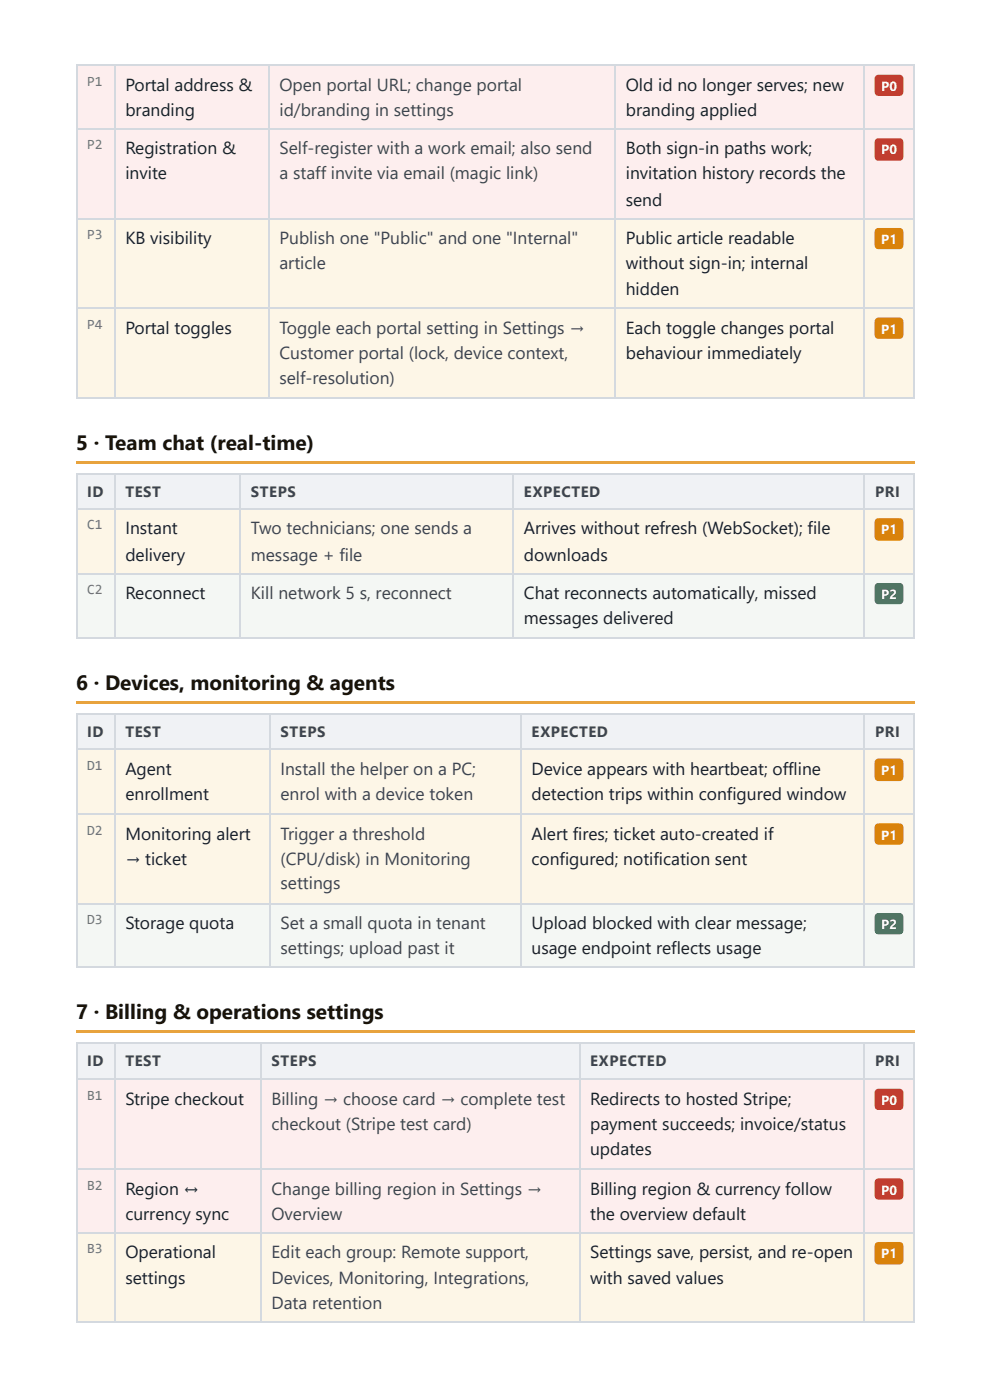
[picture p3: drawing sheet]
<svg xmlns="http://www.w3.org/2000/svg" width="210mm" height="297mm" viewBox="0 0 210 297" stroke-linecap="round" stroke-linejoin="round" font-family="sans-serif">
<defs><g id="words">
<g font-size="4.4" fill="#1b1408">
<text x="16.1" y="95.5">5 · Team chat (real-time)</text>
<text x="16.1" y="146.6">6 · Devices, monitoring &amp; agents</text>
<text x="16.1" y="216.4">7 · Billing &amp; operations settings</text>
</g>
<g font-size="3.7" fill="#17202a">
<text x="26.6" y="19.3">Portal address &amp;</text>
<text x="132.9" y="19.3">Old id no longer serves; new</text>
<text x="26.6" y="24.6">branding</text>
<text x="132.9" y="24.6">branding applied</text>
<text x="26.6" y="32.8">Registration &amp;</text>
<text x="132.9" y="32.8">Both sign-in paths work;</text>
<text x="26.6" y="38.1">invite</text>
<text x="132.9" y="38.1">invitation history records the</text>
<text x="132.9" y="43.7">send</text>
<text x="26.6" y="51.9">KB visibility</text>
<text x="132.9" y="51.9">Public article readable</text>
<text x="132.9" y="57.2">without sign-in; internal</text>
<text x="132.9" y="62.7">hidden</text>
<text x="26.6" y="70.9">Portal toggles</text>
<text x="132.9" y="70.9">Each toggle changes portal</text>
<text x="132.9" y="76.2">behaviour immediately</text>
<text x="26.6" y="113.5">Instant</text>
<text x="111.2" y="113.5">Arrives without refresh (WebSocket); file</text>
<text x="26.6" y="119.1">delivery</text>
<text x="111.2" y="119.1">downloads</text>
<text x="26.6" y="127.3">Reconnect</text>
<text x="111.2" y="127.3">Chat reconnects automatically, missed</text>
<text x="111.2" y="132.6">messages delivered</text>
<text x="26.6" y="164.6">Agent</text>
<text x="112.9" y="164.6">Device appears with heartbeat; offline</text>
<text x="26.6" y="169.9">enrollment</text>
<text x="112.9" y="169.9">detection trips within configured window</text>
<text x="26.6" y="178.3">Monitoring alert</text>
<text x="112.9" y="178.3">Alert fires; ticket auto-created if</text>
<text x="26.6" y="183.6">→ ticket</text>
<text x="112.9" y="183.6">configured; notification sent</text>
<text x="26.6" y="197.4">Storage quota</text>
<text x="112.9" y="197.4">Upload blocked with clear message;</text>
<text x="112.9" y="202.7">usage endpoint reflects usage</text>
<text x="26.6" y="234.7">Stripe checkout</text>
<text x="125.3" y="234.7">Redirects to hosted Stripe;</text>
<text x="125.3" y="240">payment succeeds; invoice/status</text>
<text x="125.3" y="245.3">updates</text>
<text x="26.6" y="253.7">Region ↔</text>
<text x="125.3" y="253.7">Billing region &amp; currency follow</text>
<text x="26.6" y="259">currency sync</text>
<text x="125.3" y="259">the overview default</text>
<text x="26.6" y="267.2">Operational</text>
<text x="125.3" y="267.2">Settings save, persist, and re-open</text>
<text x="26.6" y="272.8">settings</text>
<text x="125.3" y="272.8">with saved values</text>
</g>
<g font-size="3.7" fill="#3c4450">
<text x="59.3" y="19.3">Open portal URL; change portal</text>
<text x="59.3" y="24.6">id/branding in settings</text>
<text x="59.3" y="32.8">Self-register with a work email; also send</text>
<text x="59.3" y="38.1">a staff invite via email (magic link)</text>
<text x="59.3" y="51.9">Publish one &quot;Public&quot; and one &quot;Internal&quot;</text>
<text x="59.3" y="57.2">article</text>
<text x="59.3" y="70.9">Toggle each portal setting in Settings →</text>
<text x="59.3" y="76.2">Customer portal (lock, device context,</text>
<text x="59.3" y="81.5">self-resolution)</text>
<text x="53.3" y="113.5">Two technicians; one sends a</text>
<text x="53.3" y="119.1">message + file</text>
<text x="53.3" y="127.3">Kill network 5 s, reconnect</text>
<text x="59.6" y="164.6">Install the helper on a PC;</text>
<text x="59.6" y="169.9">enrol with a device token</text>
<text x="59.6" y="178.3">Trigger a threshold</text>
<text x="59.6" y="183.6">(CPU/disk) in Monitoring</text>
<text x="59.6" y="188.9">settings</text>
<text x="59.6" y="197.4">Set a small quota in tenant</text>
<text x="59.6" y="202.7">settings; upload past it</text>
<text x="57.6" y="234.7">Billing → choose card → complete test</text>
<text x="57.6" y="240">checkout (Stripe test card)</text>
<text x="57.6" y="253.7">Change billing region in Settings →</text>
<text x="57.6" y="259">Overview</text>
<text x="57.6" y="267.2">Edit each group: Remote support,</text>
<text x="57.6" y="272.8">Devices, Monitoring, Integrations,</text>
<text x="57.6" y="278.1">Data retention</text>
</g>
<g font-size="3.2" fill="#3c4450">
<text x="18.5" y="105.6">ID</text>
<text x="26.6" y="105.6">TEST</text>
<text x="53.3" y="105.6">STEPS</text>
<text x="111.2" y="105.6">EXPECTED</text>
<text x="185.8" y="105.6">PRI</text>
<text x="18.5" y="156.6">ID</text>
<text x="26.6" y="156.6">TEST</text>
<text x="59.6" y="156.6">STEPS</text>
<text x="112.9" y="156.6">EXPECTED</text>
<text x="185.8" y="156.6">PRI</text>
<text x="18.5" y="226.5">ID</text>
<text x="26.6" y="226.5">TEST</text>
<text x="57.6" y="226.5">STEPS</text>
<text x="125.3" y="226.5">EXPECTED</text>
<text x="185.8" y="226.5">PRI</text>
</g>
<g font-size="3" fill="#6b7280">
<text x="18.5" y="18.3">P1</text>
<text x="18.5" y="31.8">P2</text>
<text x="18.5" y="50.8">P3</text>
<text x="18.5" y="69.9">P4</text>
<text x="18.5" y="112.4">C1</text>
<text x="18.5" y="126.2">C2</text>
<text x="18.5" y="163.5">D1</text>
<text x="18.5" y="177.3">D2</text>
<text x="18.5" y="196.3">D3</text>
<text x="18.5" y="233.6">B1</text>
<text x="18.5" y="252.7">B2</text>
<text x="18.5" y="266.2">B3</text>
</g>
<g font-size="2.8" fill="#fff">
<text x="187.1" y="19.3">P0</text>
<text x="187.1" y="32.8">P0</text>
<text x="187.1" y="51.9">P1</text>
<text x="187.1" y="70.9">P1</text>
<text x="187.1" y="113.5">P1</text>
<text x="187.1" y="127.3">P2</text>
<text x="187.1" y="164.6">P1</text>
<text x="187.1" y="178.3">P1</text>
<text x="187.1" y="197.4">P2</text>
<text x="187.1" y="234.7">P0</text>
<text x="187.1" y="253.7">P0</text>
<text x="187.1" y="267.2">P1</text>
</g>
</g></defs>
<g fill="#fdeeee">
<path d="M16.4 13.8h7.9v13.7h-7.9z"/>
<path d="M24.3 13.8h32.8v13.7h-32.8z"/>
<path d="M57.1 13.8h73.6v13.7h-73.6z"/>
<path d="M130.7 13.8h52.9v13.7h-52.9z"/>
<path d="M183.6 13.8h10.6v13.7h-10.6z"/>
<path d="M16.4 27.5h7.9v18.8h-7.9z"/>
<path d="M24.3 27.5h32.8v18.8h-32.8z"/>
<path d="M57.1 27.5h73.6v18.8h-73.6z"/>
<path d="M130.7 27.5h52.9v18.8h-52.9z"/>
<path d="M183.6 27.5h10.6v18.8h-10.6z"/>
</g>
<g fill="#fdf6e7">
<path d="M16.4 46.3h7.9v19.1h-7.9z"/>
<path d="M24.3 46.3h32.8v19.1h-32.8z"/>
<path d="M57.1 46.3h73.6v19.1h-73.6z"/>
<path d="M130.7 46.3h52.9v19.1h-52.9z"/>
<path d="M183.6 46.3h10.6v19.1h-10.6z"/>
<path d="M16.4 65.4h7.9v19h-7.9z"/>
<path d="M24.3 65.4h32.8v19h-32.8z"/>
<path d="M57.1 65.4h73.6v19h-73.6z"/>
<path d="M130.7 65.4h52.9v19h-52.9z"/>
<path d="M183.6 65.4h10.6v19h-10.6z"/>
</g>
<path d="M16.1 13.9h178.1M16.3 13.8v70.9M24.5 13.8v70.9M57 13.8v70.9M130.6 13.8v70.9M183.5 13.8v70.9M194.1 13.8v70.9M16.1 27.4h178.1M16.1 46.4h178.1M16.1 65.5h178.1M16.1 84.5h178.1" fill="none" stroke="#d4d9df" stroke-width=".26"/>
<path d="M16.1 97.9h178.1v.5h-178.1z" fill="#e8a33d"/>
<g fill="#f0f2f5">
<path d="M16.4 100.5h7.9v7.7h-7.9z"/>
<path d="M24.3 100.5h26.8v7.7h-26.8z"/>
<path d="M51.1 100.5h57.9v7.7h-57.9z"/>
<path d="M109 100.5h74.6v7.7h-74.6z"/>
<path d="M183.6 100.5h10.6v7.7h-10.6z"/>
</g>
<g fill="#fdf6e7">
<path d="M16.4 108.2h7.9v13.5h-7.9z"/>
<path d="M24.3 108.2h26.8v13.5h-26.8z"/>
<path d="M51.1 108.2h57.9v13.5h-57.9z"/>
<path d="M109 108.2h74.6v13.5h-74.6z"/>
<path d="M183.6 108.2h10.6v13.5h-10.6z"/>
</g>
<g fill="#f4f7f4">
<path d="M16.4 121.7h7.9v13.8h-7.9z"/>
<path d="M24.3 121.7h26.8v13.8h-26.8z"/>
<path d="M51.1 121.7h57.9v13.8h-57.9z"/>
<path d="M109 121.7h74.6v13.8h-74.6z"/>
<path d="M183.6 121.7h10.6v13.8h-10.6z"/>
</g>
<path d="M16.1 100.7h178.1M16.1 108.1h178.1M16.3 100.5v35.2M24.5 100.5v35.2M50.9 100.5v35.2M108.9 100.5v35.2M183.5 100.5v35.2M194.1 100.5v35.2M16.1 121.8h178.1M16.1 135.6h178.1" fill="none" stroke="#d4d9df" stroke-width=".26"/>
<path d="M16.1 149h178.1v.5h-178.1z" fill="#e8a33d"/>
<g fill="#f0f2f5">
<path d="M16.4 151.6h7.9v7.7h-7.9z"/>
<path d="M24.3 151.6h33.1v7.7h-33.1z"/>
<path d="M57.4 151.6h53.2v7.7h-53.2z"/>
<path d="M110.6 151.6h73v7.7h-73z"/>
<path d="M183.6 151.6h10.6v7.7h-10.6z"/>
</g>
<g fill="#fdf6e7">
<path d="M16.4 159.3h7.9v13.5h-7.9z"/>
<path d="M24.3 159.3h33.1v13.5h-33.1z"/>
<path d="M57.4 159.3h53.2v13.5h-53.2z"/>
<path d="M110.6 159.3h73v13.5h-73z"/>
<path d="M183.6 159.3h10.6v13.5h-10.6z"/>
<path d="M16.4 172.8h7.9v19h-7.9z"/>
<path d="M24.3 172.8h33.1v19h-33.1z"/>
<path d="M57.4 172.8h53.2v19h-53.2z"/>
<path d="M110.6 172.8h73v19h-73z"/>
<path d="M183.6 172.8h10.6v19h-10.6z"/>
</g>
<g fill="#f4f7f4">
<path d="M16.4 191.8h7.9v13.8h-7.9z"/>
<path d="M24.3 191.8h33.1v13.8h-33.1z"/>
<path d="M57.4 191.8h53.2v13.8h-53.2z"/>
<path d="M110.6 191.8h73v13.8h-73z"/>
<path d="M183.6 191.8h10.6v13.8h-10.6z"/>
</g>
<path d="M16.1 151.7h178.1M16.1 159.1h178.1M16.3 151.6v54M24.5 151.6v54M57.3 151.6v54M110.7 151.6v54M183.5 151.6v54M194.1 151.6v54M16.1 172.9h178.1M16.1 192h178.1M16.1 205.4h178.1" fill="none" stroke="#d4d9df" stroke-width=".26"/>
<path d="M16.1 218.8h178.1v.5h-178.1z" fill="#e8a33d"/>
<g fill="#f0f2f5">
<path d="M16.4 221.7h7.9v7.4h-7.9z"/>
<path d="M24.3 221.7h31v7.4h-31z"/>
<path d="M55.3 221.7h67.7v7.4h-67.7z"/>
<path d="M123 221.7h60.6v7.4h-60.6z"/>
<path d="M183.6 221.7h10.6v7.4h-10.6z"/>
</g>
<g fill="#fdeeee">
<path d="M16.4 229.1h7.9v19.1h-7.9z"/>
<path d="M24.3 229.1h31v19.1h-31z"/>
<path d="M55.3 229.1h67.7v19.1h-67.7z"/>
<path d="M123 229.1h60.6v19.1h-60.6z"/>
<path d="M183.6 229.1h10.6v19.1h-10.6z"/>
<path d="M16.4 248.2h7.9v13.7h-7.9z"/>
<path d="M24.3 248.2h31v13.7h-31z"/>
<path d="M55.3 248.2h67.7v13.7h-67.7z"/>
<path d="M123 248.2h60.6v13.7h-60.6z"/>
<path d="M183.6 248.2h10.6v13.7h-10.6z"/>
</g>
<g fill="#fdf6e7">
<path d="M16.4 261.9h7.9v19.1h-7.9z"/>
<path d="M24.3 261.9h31v19.1h-31z"/>
<path d="M55.3 261.9h67.7v19.1h-67.7z"/>
<path d="M123 261.9h60.6v19.1h-60.6z"/>
<path d="M183.6 261.9h10.6v19.1h-10.6z"/>
</g>
<path d="M16.1 221.6h178.1M16.1 229.3h178.1M16.3 221.5v59.5M24.5 221.5v59.5M55.4 221.5v59.5M123.2 221.5v59.5M183.5 221.5v59.5M194.1 221.5v59.5M16.1 248.3h178.1M16.1 261.8h178.1M16.1 280.9h178.1" fill="none" stroke="#d4d9df" stroke-width=".26"/>
<g fill="#c0392b">
<path d="M186 16.1l.5-.2h4.5a.79 .79 0 0 1 .8 .8v2.9a.79 .79 0 0 1-.8 .8h-4.5a.79 .79 0 0 1-.8-.8v-2.9z"/>
<path d="M186 29.6l.5-.2h4.5a.79 .79 0 0 1 .8 .8v3.1a.79 .79 0 0 1-.8 .8h-4.5a.79 .79 0 0 1-.8-.8v-3.1z"/>
</g>
<g fill="#d9820b">
<path d="M186 48.7l.5-.3h4.5a.79 .79 0 0 1 .8 .8v2.9a.79 .79 0 0 1-.8 .8h-4.5a.79 .79 0 0 1-.8-.8v-2.9z"/>
<path d="M186 67.7l.5-.2h4.5a.79 .79 0 0 1 .8 .8v2.9a.79 .79 0 0 1-.8 .8h-4.5a.79 .79 0 0 1-.8-.8v-2.9z"/>
<path d="M186 110.3l.5-.2h4.5a.79 .79 0 0 1 .8 .8v3.1a.79 .79 0 0 1-.8 .8h-4.5a.79 .79 0 0 1-.8-.8v-3.1z"/>
</g>
<path d="M186 124.1l.5-.3h4.5a.79 .79 0 0 1 .8 .8v2.9a.79 .79 0 0 1-.8 .8h-4.5a.79 .79 0 0 1-.8-.8v-2.9z" fill="#2c7a4b"/>
<g fill="#d9820b">
<path d="M186 161.4l.5-.3h4.5a.79 .79 0 0 1 .8 .8v3.2a.79 .79 0 0 1-.8 .8h-4.5a.79 .79 0 0 1-.8-.8v-3.2z"/>
<path d="M186 175.1l.5-.2h4.5a.79 .79 0 0 1 .8 .8v2.9a.79 .79 0 0 1-.8 .8h-4.5a.79 .79 0 0 1-.8-.8v-2.9z"/>
</g>
<path d="M186 194.2l.5-.3h4.5a.79 .79 0 0 1 .8 .8v2.9a.79 .79 0 0 1-.8 .8h-4.5a.79 .79 0 0 1-.8-.8v-2.9z" fill="#2c7a4b"/>
<g fill="#c0392b">
<path d="M186 231.5l.5-.3h4.5a.79 .79 0 0 1 .8 .8v3a.79 .79 0 0 1-.8 .7h-4.5a.79 .79 0 0 1-.8-.7v-3z"/>
<path d="M186 250.5l.5-.2h4.5a.79 .79 0 0 1 .8 .8v2.9a.79 .79 0 0 1-.8 .8h-4.5a.79 .79 0 0 1-.8-.8v-2.9z"/>
</g>
<path d="M186 264l.5-.2h4.5a.79 .79 0 0 1 .8 .8v3.2a.79 .79 0 0 1-.8 .8h-4.5a.79 .79 0 0 1-.8-.8v-3.2z" fill="#d9820b"/>
<use href="#words"/>
</svg>
